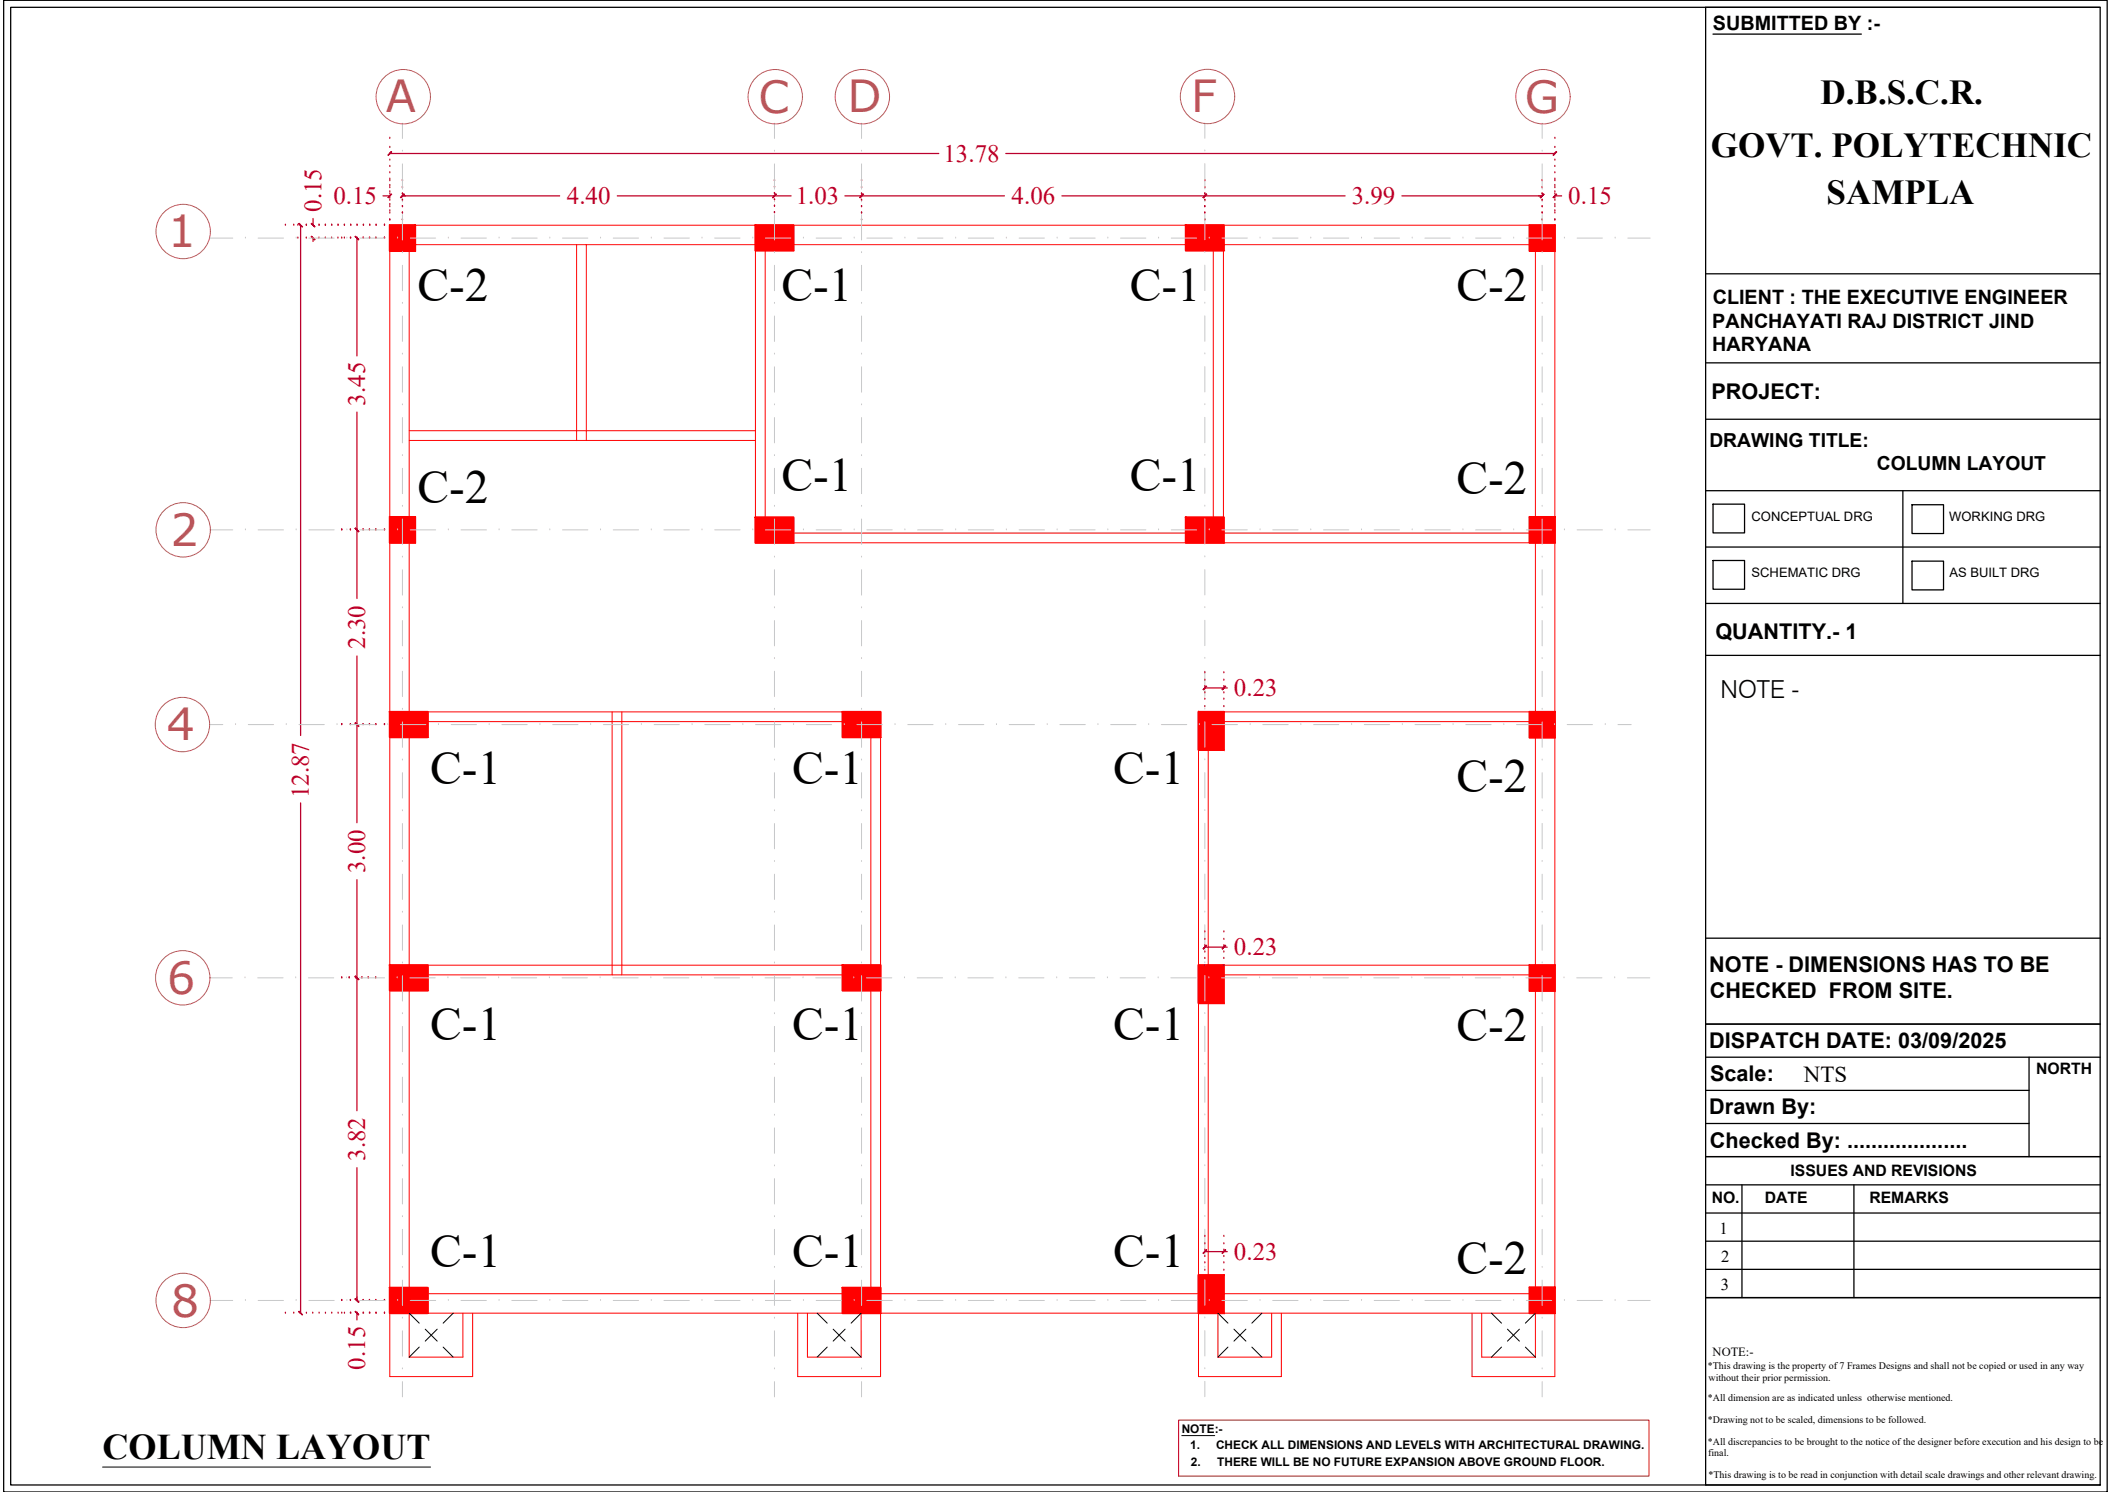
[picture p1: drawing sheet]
<svg xmlns="http://www.w3.org/2000/svg" width="420mm" height="297mm" viewBox="0 0 420 297" stroke-linecap="round" stroke-linejoin="round" font-family="sans-serif">
<defs><g id="words">
<g font-size="9.4">
<text x="83.2" y="59.9">C-2</text>
<text x="155.6" y="59.9">C-1</text>
<text x="225" y="59.9">C-1</text>
<text x="290" y="59.9">C-2</text>
<text x="83.2" y="100.1">C-2</text>
<text x="155.6" y="97.8">C-1</text>
<text x="225" y="97.8">C-1</text>
<text x="290" y="98.3">C-2</text>
<text x="85.7" y="156">C-1</text>
<text x="157.7" y="156">C-1</text>
<text x="221.7" y="156">C-1</text>
<text x="290" y="157.7">C-2</text>
<text x="85.7" y="207">C-1</text>
<text x="157.7" y="207">C-1</text>
<text x="221.7" y="207">C-1</text>
<text x="290" y="207.3">C-2</text>
<text x="85.7" y="252.2">C-1</text>
<text x="157.7" y="252.2">C-1</text>
<text x="221.7" y="252.2">C-1</text>
<text x="290" y="253.7">C-2</text>
</g>
<g font-size="8.8" fill="#b85c5c">
<text x="76.8" y="22.4">A</text>
<text x="151" y="22.5">C</text>
<text x="168.7" y="22.4">D</text>
<text x="237.2" y="22.3">F</text>
<text x="303.6" y="22.5">G</text>
<text x="33.4" y="49.2">1</text>
<text x="33.9" y="108.8">2</text>
<text x="33.2" y="147.4">4</text>
<text x="33.3" y="197.9">6</text>
<text x="34.1" y="262.2">8</text>
</g>
<text font-size="7.2" x="20.4" y="290.5">COLUMN LAYOUT</text>
<g font-size="7">
<text x="362.5" y="20.8">D.B.S.C.R.</text>
<text x="340.7" y="31.3">GOVT. POLYTECHNIC</text>
<text x="363.7" y="40.6">SAMPLA</text>
</g>
<g font-size="5" fill="#b8002e">
<text x="187.9" y="32.2">13.78</text>
<text x="66.4" y="40.6">0.15</text>
<text x="112.9" y="40.6">4.40</text>
<text x="158.5" y="40.6">1.03</text>
<text x="201.4" y="40.6">4.06</text>
<text x="269.2" y="40.6">3.99</text>
<text x="312.3" y="40.6">0.15</text>
<text x="64" y="42.2" transform="rotate(-90 64 42.2)">0.15</text>
<text x="72.7" y="80.7" transform="rotate(-90 72.7 80.7)">3.45</text>
<text x="72.7" y="129.2" transform="rotate(-90 72.7 129.2)">2.30</text>
<text x="245.7" y="138.6">0.23</text>
<text x="61.5" y="158.9" transform="rotate(-90 61.5 158.9)">12.87</text>
<text x="72.7" y="173.8" transform="rotate(-90 72.7 173.8)">3.00</text>
<text x="245.7" y="190.2">0.23</text>
<text x="72.7" y="231.1" transform="rotate(-90 72.7 231.1)">3.82</text>
<text x="245.7" y="250.8">0.23</text>
<text x="72.7" y="272.7" transform="rotate(-90 72.7 272.7)">0.15</text>
</g>
<text font-size="4.9" x="342.6" y="138.9">NOTE -</text>
<text font-size="4.6" x="359.2" y="215.5">NTS</text>
<g font-size="4.3">
<text x="340.8" y="79.4">PROJECT:</text>
<text x="341.6" y="127.3">QUANTITY.- 1</text>
<text x="340.4" y="193.4">NOTE - DIMENSIONS HAS TO BE</text>
<text x="340.5" y="198.6">CHECKED FROM SITE.</text>
<text x="340.4" y="208.7">DISPATCH DATE: 03/09/2025</text>
<text x="340.5" y="215.3">Scale:</text>
<text x="340.4" y="221.8">Drawn By:</text>
<text x="340.5" y="228.5">Checked By: ....................</text>
</g>
<g font-size="3.9">
<text x="341.1" y="6">SUBMITTED BY :-</text>
<text x="341" y="65.2">PANCHAYATI RAJ DISTRICT JIND</text>
<text x="341" y="60.5">CLIENT : THE EXECUTIVE ENGINEER</text>
<text x="341" y="69.9">HARYANA</text>
</g>
<g font-size="3.8">
<text x="340.4" y="88.9">DRAWING TITLE:</text>
<text x="373.7" y="93.6">COLUMN LAYOUT</text>
</g>
<g font-size="3.3">
<text x="342.4" y="245.6">1</text>
<text x="342.7" y="251.3">2</text>
<text x="342.7" y="256.9">3</text>
</g>
<g font-size="3.1">
<text x="405.5" y="213.9">NORTH</text>
<text x="340.8" y="239.6">NO.</text>
<text x="351.4" y="239.5">DATE</text>
<text x="356.6" y="234">ISSUES AND REVISIONS</text>
<text x="372.2" y="239.6">REMARKS</text>
</g>
<g font-size="2.6">
<text x="348.8" y="103.6">CONCEPTUAL DRG</text>
<text x="388.2" y="103.6">WORKING DRG</text>
<text x="348.8" y="114.9">SCHEMATIC DRG</text>
<text x="388.2" y="114.9">AS BUILT DRG</text>
</g>
<text font-size="2.5" x="341" y="270">NOTE:-</text>
<g font-size="2.4">
<text x="235.3" y="285.3">NOTE:-</text>
<text x="237" y="288.5">1.</text>
<text x="237.1" y="291.9">2.</text>
<text x="242.1" y="288.5">CHECK ALL DIMENSIONS AND LEVELS WITH ARCHITECTURAL DRAWING.</text>
<text x="242.4" y="291.9">THERE WILL BE NO FUTURE EXPANSION ABOVE GROUND FLOOR.</text>
</g>
<g font-size="2">
<text x="340.1" y="272.6">*This drawing is the property of 7 Frames Designs and shall not be copied or used in any way</text>
<text x="340.2" y="274.8">without their prior permission.</text>
<text x="340.1" y="279">*All dimension are as indicated unless otherwise mentioned.</text>
<text x="340.1" y="283.3">*Drawing not to be scaled, dimensions to be followed.</text>
<text x="340.1" y="287.7">*All discrepancies to be brought to the notice of the designer before execution and his design to be</text>
<text x="340.1" y="289.9">final.</text>
<text x="340.2" y="294.2">*This drawing is to be read in conjunction with detail scale drawings and other relevant drawing.</text>
</g>
</g></defs>
<!-- layer: WALL -->
<g fill="none" stroke="#f00" stroke-width=".2">
<path d="M114.8 48.7v39M116.8 48.7v39M150.4 48.7v59.4h155.3M152.4 44.8v63.3M241.6 48.7v59.4M243.6 44.8v63.3M81.5 85.8h68.9M81.5 87.7h68.9M150.4 106.1h155.3M77.6 141.7h97.7v132.4h-16.5v-12.7M81.5 143.7h93.8M121.9 141.7v52.4"/>
<path d="M123.8 141.7v52.4M173.4 141.7v119.7M238.7 143.7h70.9M240.6 141.7v115.9M309.6 141.7h-70.9v132.4h16.5v-12.7M81.5 192.2h93.8M81.5 194.1h93.8M238.7 192.2h67M238.7 194.1h67M81.5 257.6h224.2v-208.9h-224.2v221.5h10.7v-8.8M77.6 261.4h232v-216.6h-232v229.3h16.5v-12.7M160.8 261.4v8.8h10.7v-8.8"/>
<path d="M242.5 261.4v8.8h10.7v-8.8M293.1 261.4v12.7h16.5v-12.7M295.1 261.4v8.8h10.6v-8.8"/>
</g>
<!-- layer: 0 -->
<g fill="none" stroke="#000" stroke-width=".25">
<path d="M.7 .1h418.9v296.9h-418.9zM2.1 1.5h416.1v294.1h-416.1zM341.1 6.8h29.5M418.2 1.5h-78.6v294.1h78.6M339.6 54.5h78.6M339.6 72.2h78.6M339.6 83.5h78.6M339.6 97.7h78.6M378.9 97.7v22.4M339.6 108.9h78.6M341.1 100.4h6.3v5.7h-6.3zM341.1 111.6h6.3v5.7h-6.3z"/>
<path d="M380.7 100.5h6.3v5.7h-6.3zM380.7 111.7h6.3v5.7h-6.3zM339.6 130.5h78.6M339.6 120.1h78.6M339.6 186.8h78.6M339.6 217.1h64.4M339.6 210.5h78.6M339.6 203.9h78.6M404 210.5v19.8M339.6 230.3h78.6M339.6 235.9h78.6M339.6 223.7h64.4"/>
<path d="M346.9 235.9v22.4M369.2 235.9v22.4M339.6 241.5h78.6M339.6 252.7h78.6M339.6 247.1h78.6M418.2 258.3h-78.6h78.6"/>
</g>
<!-- layer: dimensions -->
<path d="M234.7 282.7h93.7v11.2h-93.7z" fill="none" stroke="#b82e00" stroke-width=".2"/>
<!-- layer: SETXT -->
<path d="M20.4 292.1h65.3M235.3 285.8h6.6" fill="none" stroke="#000" stroke-width=".2"/>
<!-- layer: COL 1 -->
<g fill="#f00" stroke="#f00" stroke-width=".2">
<path d="M150.4 44.8l7.6 5.1v-5.1zM150.4 44.8l7.6 5.1h-7.6z"/>
<path d="M236.1 44.8l7.6 5.1v-5.1zM236.1 44.8l7.6 5.1h-7.6z"/>
<path d="M238.7 253.9l5 7.5v-7.5zM238.7 253.9l5 7.5h-5z"/>
<path d="M167.8 256.4l7.5 5v-5zM167.8 256.4l7.5 5h-7.5z"/>
<path d="M238.7 141.7l5 7.6v-7.6zM238.7 141.7l5 7.6h-5z"/>
<path d="M238.7 192.2l5 7.5v-7.5zM238.7 192.2l5 7.5h-5z"/>
<path d="M150.4 103l7.6 5.1v-5.1zM150.4 103l7.6 5.1h-7.6z"/>
<path d="M236.1 103l7.6 5.1v-5.1zM236.1 103l7.6 5.1h-7.6z"/>
<path d="M77.6 44.8l5.1 5.2v-5.2zM77.6 44.8l5.1 5.2h-5.1z"/>
<path d="M77.6 102.9l5.1 5.2v-5.2zM77.6 102.9l5.1 5.2h-5.1z"/>
<path d="M304.6 44.8l5 5.2v-5.2zM304.6 44.8l5 5.2h-5z"/>
<path d="M304.6 141.7l5 5.2v-5.2zM304.6 141.7l5 5.2h-5z"/>
<path d="M304.6 192.2l5 5.1v-5.1zM304.6 192.2l5 5.1h-5z"/>
<path d="M304.6 256.3l5 5.1v-5.1zM304.6 256.3l5 5.1h-5z"/>
<path d="M304.6 102.9l5 5.2v-5.2zM304.6 102.9l5 5.2h-5z"/>
<path d="M167.8 192.2l7.5 5v-5zM167.8 192.2l7.5 5h-7.5z"/>
<path d="M167.8 141.7l7.5 5.1v-5.1zM167.8 141.7l7.5 5.1h-7.5z"/>
<path d="M77.6 256.4l7.6 5v-5zM77.6 256.4l7.6 5h-7.6z"/>
<path d="M77.6 192.2l7.6 5v-5zM77.6 192.2l7.6 5h-7.6z"/>
<path d="M77.6 141.7l7.6 5.1v-5.1zM77.6 141.7l7.6 5.1h-7.6z"/>
</g>
<g fill="none" stroke="#f00" stroke-width=".4">
<path d="M77.6 44.8h5.1v5.2h-5.1zM150.4 44.8h7.6v5.1h-7.6zM236.1 44.8h7.6v5.1h-7.6zM304.6 44.8h5v5.2h-5zM77.6 102.9h5.1v5.2h-5.1zM150.4 103h7.6v5.1h-7.6zM236.1 103h7.6v5.1h-7.6zM304.6 102.9h5v5.2h-5zM77.6 141.7h7.6v5.1h-7.6zM167.8 141.7h7.5v5.1h-7.5zM238.7 141.7h5v7.6h-5zM304.6 141.7h5v5.2h-5z"/>
<path d="M77.6 192.2h7.6v5h-7.6zM167.8 192.2h7.5v5h-7.5zM238.7 192.2h5v7.5h-5zM304.6 192.2h5v5.1h-5zM77.6 256.4h7.6v5h-7.6zM167.8 256.4h7.5v5h-7.5zM238.7 253.9h5v7.5h-5zM304.6 256.3h5v5.1h-5z"/>
</g>
<!-- layer: DEMISION -->
<g fill="none" stroke="#b8002e" stroke-width=".25">
<path d="M76.3 39h1.3M77.6 36h.1M77.6 37.4h.1M77.6 38.6h.1M77.6 39.9h.1M77.6 27.5h.1M77.6 29.3h.1M77.6 30.6h.1M77.6 31.9h.1M77.6 33.1h.1M77.6 34.4h.1M77.6 35.7h.1"/>
<path d="M77.6 36.9h.1M77.6 38.2h.1M77.6 39.5h.1M77.6 30.6h109.3M80.1 36h.1M80.1 37.4h.1M80.1 38.6h.1M80.1 39.9h.1M80.1 39h31.3M122.9 39h34.6M154.2 36h.1M154.2 37.3h.1"/>
<path d="M154.2 38.5h.1M154.2 39.8h.1M168.3 39h31.7M171.6 36h.1M171.6 37.4h.1M171.6 38.6h.1M171.6 39.9h.1M200.3 30.6h109.3M211.5 39h56.3M239.9 36h.1M239.9 37.4h.1M239.9 38.6h.1"/>
<path d="M239.9 39.9h.1M279.2 39h27.9M307.1 36h.1M307.1 37.4h.1M307.1 38.6h.1M307.1 39.9h.1M309.6 36h.1M309.6 37.4h.1M309.6 38.6h.1M309.6 39.9h.1M309.6 27.5h.1M309.6 29.3h.1"/>
<path d="M309.6 30.6h.1M309.6 31.9h.1M309.6 33.1h.1M309.6 34.4h.1M309.6 35.7h.1M309.6 36.9h.1M309.6 38.2h.1M309.6 39.5h.1M309.6 39h1.4M56.8 44.8h.1M58.5 44.8h.1M59.3 44.8h.1"/>
<path d="M59.3 47.4h.1M59.8 44.8h.1M59.9 44.8v101.6M61 44.8h.1M61 47.4h.1M62.3 44.8h.1M62.3 47.4h.1M62.3 43.5v1.3M62.3 47.4v.7M63.5 44.8h.1M63.5 47.4h.1M64.8 44.8h.1"/>
<path d="M64.8 47.4h.1M66 44.8h.1M66 47.4h.1M67.3 44.8h.1M67.3 47.4h.1M68.1 47.4h.1M68.6 44.8h.1M68.6 47.4h.1M69.8 47.4h.1M69.8 44.8h.1M71 47.4h.1M71.1 47.4v23.5"/>
<path d="M71.1 44.8h.1M71.1 47.4h.1M72.3 47.4h.1M72.4 44.8h.1M72.4 47.4h.1M73.6 47.4h.1M73.6 44.8h.1M74.8 47.4h.1M74.9 44.8h.1M74.9 47.4h.1M76.6 47.4h.1M76.6 44.8h.1"/>
<path d="M77.6 41.1h.1M77.6 42.4h.1M77.6 43.8h.1M77.6 40.7h.1M77.6 42h.1M80.1 41.1h.1M80.1 42.4h.1M80.1 43.8h.1M154.2 41h.1M154.2 42.3h.1M171.6 41.1h.1M171.6 42.4h.1"/>
<path d="M171.6 43.8h.1M239.9 41.1h.1M239.9 42.4h.1M239.9 43.8h.1M307.1 41.1h.1M307.1 42.4h.1M307.1 43.8h.1M309.6 41.1h.1M309.6 42.4h.1M309.6 43.8h.1M309.6 40.7h.1M309.6 42h.1"/>
<path d="M71.1 82v37.2M68.1 105.5h.1M69.8 105.5h.1M71 105.5h.1M72.3 105.5h.1M73.6 105.5h.1M74.8 105.5h.1M76.6 105.5h.1M71.1 130.6v33.2M239.9 133.9h.1M239.9 135.4h.1M239.9 136.7h.1"/>
<path d="M239.9 137.9h.1M239.9 139.2h.1M239.9 137h4.5M243.7 133.9h.1M243.7 135.4h.1M243.7 136.7h.1M243.7 137.9h.1M243.7 139.2h.1M59.9 159.8v101.6M68.1 144.3h.1M69.8 144.3h.1M71 144.3h.1"/>
<path d="M72.3 144.3h.1M73.6 144.3h.1M74.8 144.3h.1M76.6 144.3h.1M239.9 140.7h.1M243.7 140.7h.1M71.1 175.1v46M68.1 194.7h.1M69.5 194.7h.1M70.8 194.7h.1M72.1 194.7h.1M73.3 194.7h.1"/>
<path d="M74.8 194.7h.1M239.9 185.5h.1M239.9 187h.1M239.9 188.3h.1M239.9 189.5h.1M239.9 190.8h.1M239.9 192.3h.1M239.9 188.6h4.5M243.7 185.5h.1M243.7 187h.1M243.7 188.3h.1M243.7 189.5h.1"/>
<path d="M243.7 190.8h.1M243.7 192.3h.1M71.1 232.5v26.4M68.1 258.9h.1M69.8 258.9h.1M71 258.9h.1M72.3 258.9h.1M73.6 258.9h.1M74.8 258.9h.1M76.6 258.9h.1M239.9 246.1h.1M239.9 247.6h.1"/>
<path d="M239.9 248.9h.1M239.9 250.2h.1M239.9 251.4h.1M239.9 252.9h.1M239.9 249.2h4.5M243.7 246.1h.1M243.7 247.6h.1M243.7 248.9h.1M243.7 250.2h.1M243.7 251.4h.1M243.7 252.9h.1M56.8 261.4h.1"/>
<path d="M58.5 261.4h.1M59.8 261.4h.1M61 261.4h.1M62.3 261.4h.1M63.5 261.4h.1M64.8 261.4h.1M66.1 261.4h.1M67.3 261.4h.1M68.1 261.4h.1M68.6 261.4h.1M69.8 261.4h.1M69.9 261.4h.1"/>
<path d="M71 261.4h.1M71.1 261.4v1.4M71.1 261.4h.1M72.3 261.4h.1M72.4 261.4h.1M73.6 261.4h.1M74.8 261.4h.1M74.9 261.4h.1M76.6 261.4h.1"/>
</g>
<g fill="#b8002e" stroke="#b8002e" stroke-width=".2">
<path d="M70.7 258.6l.7 .6-.6-.7zM70.7 258.6l.7 .6v.1z"/>
<path d="M70.7 261.1l.7 .7v-.1zM70.7 261.1h.1l.6 .6z"/>
<path d="M70.7 258.6l.7 .6-.6-.7zM70.7 258.6l.7 .6v.1z"/>
<path d="M70.7 194.4l.7 .6zM70.7 194.4l.1-.1 .6 .7z"/>
<path d="M70.8 194.3l-.1 .1 .7 .6zM70.7 194.4l.7 .6z"/>
<path d="M70.7 144l.7 .6zM70.7 144l.7 .6z"/>
<path d="M70.7 144l.7 .6zM70.7 144l.7 .6z"/>
<path d="M70.7 105.2l.7 .7v-.1zM70.7 105.2l.1-.1 .6 .7z"/>
<path d="M70.8 105.1l-.1 .1 .7 .6zM70.7 105.2l.7 .6v.1z"/>
<path d="M70.7 47.1l.7 .7v-.1zM70.7 47.1l.1-.1 .6 .7z"/>
<path d="M62 47.1l.6 .7 .1-.1zM62 47l.7 .7-.7-.6z"/>
<path d="M62 44.5l.7 .6zM62 44.5l.7 .6z"/>
<path d="M59.5 44.5l.7 .6zM59.5 44.5h.1l.6 .6z"/>
<path d="M59.5 261.1l.7 .6-.6-.6zM59.5 261.1l.7 .7z"/>
<path d="M80.4 38.6l-.6 .8zM80.4 38.6l-.6 .7z"/>
<path d="M77.2 39.3l.7-.7zM77.9 38.6l.1 .1-.7 .7z"/>
<path d="M80.4 38.6l-.6 .8zM80.4 38.6l-.6 .7z"/>
<path d="M154.5 38.6l-.6 .8zM154.5 38.6l.1 .1-.7 .7z"/>
<path d="M154.5 38.6l-.6 .8 .7-.7zM154.5 38.6l-.6 .8z"/>
<path d="M171.2 39.3l.7-.7zM171.9 38.6v.1l-.6 .7z"/>
<path d="M171.9 38.6l-.6 .8 .6-.7zM171.9 38.6l-.7 .7z"/>
<path d="M240.2 38.6l-.7 .7zM240.2 38.6l.1 .1-.7 .7z"/>
<path d="M240.2 38.6l-.6 .8 .7-.7zM240.2 38.6l-.7 .7z"/>
<path d="M306.7 39.3l.7-.7zM307.4 38.6l.1 .1-.7 .7z"/>
<path d="M306.7 39.3l.7-.7zM307.4 38.6l.1 .1-.7 .7z"/>
<path d="M309.9 38.6l-.6 .8 .7-.7zM309.9 38.6l-.7 .7z"/>
<path d="M77.9 30.2l-.6 .7 .7-.6zM77.9 30.2l-.7 .7z"/>
<path d="M309.9 30.2l-.7 .7zM309.9 30.2l.1 .1-.7 .6z"/>
<path d="M240.2 136.6l-.6 .7 .7-.6zM240.2 136.6l-.6 .7h-.1z"/>
<path d="M243.3 137.3h.1l.6-.7zM244 136.6l.1 .1-.7 .6z"/>
<path d="M240.2 188.2l-.6 .7 .7-.6zM240.2 188.2l-.6 .7h-.1z"/>
<path d="M244 188.2l-.7 .7h.1zM244 188.2l.1 .1-.7 .6z"/>
<path d="M240.2 248.8l-.6 .8zM240.2 248.8l-.6 .8-.1-.1z"/>
<path d="M243.3 249.5l.1 .1 .6-.8zM244 248.8l-.6 .8z"/>
</g>
<!-- layer: grid -->
<g fill="none" stroke="#c7c8ca" stroke-width=".2">
<path d="M80.1 30.1h.1M80.1 24.5v3.1M80.1 32.6v5.1M154.2 30.1h.1M154.2 24.5v3.1M154.2 32.6v5.1M171.6 30.1h.1M171.6 24.5v3.1M171.6 32.6v5.1M239.9 30.1h.1M239.9 24.5v3M239.9 32.6v5"/>
<path d="M307.1 30.1h.1M307.1 24.5v3.1M307.1 32.6v5.1M41.9 47.4h4.4M48.9 47.4h.1M51.4 47.4h5.1M59 47.4h.1M61.5 47.4h5M69.1 47.4h.1M71.6 47.4h5.1M79.2 47.4h.1M80.1 40.2h.1"/>
<path d="M80.1 50.3h.1M80.1 42.7v5.1M80.1 52.8v5.1M81.7 47.4h5.1M89.3 47.4h.1M91.8 47.4h5.1M99.4 47.4h.1M101.9 47.4h5.1M109.5 47.4h.1M112 47.4h5.1M119.6 47.4h.1M122.1 47.4h5.1"/>
<path d="M129.7 47.4h.1M132.2 47.4h5.1M139.8 47.4h.1M142.3 47.4h5.1M149.9 47.4h.1M152.4 47.4h5.1M154.2 40.2h.1M154.2 50.3h.1M154.2 42.7v5.1M154.2 52.8v5.1M160 47.4h.1M162.5 47.4h5.1"/>
<path d="M170.1 47.4h.1M171.6 40.2h.1M171.6 50.3h.1M171.6 42.7v5.1M171.6 52.8v5.1M172.6 47.4h5.1M180.2 47.4h.1M182.7 47.4h5.1M190.3 47.4h.1M192.8 47.4h5.1M200.4 47.4h.1M202.9 47.4h5.1"/>
<path d="M210.5 47.4h.1M213 47.4h5.1M220.6 47.4h.1M223.1 47.4h5.1M230.7 47.4h.1M233.2 47.4h5.1M239.9 40.2h.1M239.9 50.3h.1M239.9 42.7v5M239.9 52.8v5M240.8 47.4h.1M243.3 47.4h5.1"/>
<path d="M250.9 47.4h.1M253.4 47.4h5.1M261 47.4h.1M263.5 47.4h5.1M271.1 47.4h.1M273.6 47.4h5.1M281.2 47.4h.1M283.7 47.4h5.1M291.3 47.4h.1M293.8 47.4h5.1M301.4 47.4h.1M303.9 47.4h5.1"/>
<path d="M307.1 40.2h.1M307.1 50.3h.1M307.1 42.7v5.1M307.1 52.8v5.1M311.5 47.4h.1M314 47.4h5.1M321.6 47.4h.1M324.1 47.4h4.5M80.1 60.4h.1M80.1 70.5h.1M80.1 62.9v5.1M80.1 73v5.1"/>
<path d="M154.2 60.4h.1M154.2 70.5h.1M154.2 62.9v5.1M154.2 73v5.1M171.6 60.4h.1M171.6 70.5h.1M171.6 62.9v5.1M171.6 73v5.1M239.9 60.4h.1M239.9 70.5h.1M239.9 62.9v5M239.9 73v5"/>
<path d="M307.1 60.4h.1M307.1 70.5h.1M307.1 62.9v5.1M307.1 73v5.1M80.1 80.6h.1M80.1 90.7h.1M80.1 83.1v5.1M80.1 93.2v5.1M154.2 80.6h.1M154.2 90.7h.1M154.2 83.1v5.1M154.2 93.2v5.1"/>
<path d="M171.6 80.6h.1M171.6 90.7h.1M171.6 83.1v5.1M171.6 93.2v5.1M239.9 80.6h.1M239.9 90.7h.1M239.9 83.1v5M239.9 93.2v5M307.1 80.6h.1M307.1 90.7h.1M307.1 83.1v5.1M307.1 93.2v5.1"/>
<path d="M41.9 105.5h4.4M48.9 105.5h.1M51.4 105.5h5.1M59 105.5h.1M61.5 105.5h5M69.1 105.5h.1M71.6 105.5h5.1M79.2 105.5h.1M80.1 100.8h.1M80.1 110.9h.1M80.1 103.3v5.1M80.1 113.4v5.1"/>
<path d="M81.7 105.5h5.1M89.3 105.5h.1M91.8 105.5h5.1M99.4 105.5h.1M101.9 105.5h5.1M109.5 105.5h.1M112 105.5h5.1M119.6 105.5h.1M122.1 105.5h5.1M129.7 105.5h.1M132.2 105.5h5.1M139.8 105.5h.1"/>
<path d="M142.3 105.5h5.1M149.9 105.5h.1M152.4 105.5h5.1M154.2 100.8h.1M154.2 110.9h.1M154.2 103.3v5.1M154.2 113.4v5.1M160 105.5h.1M162.5 105.5h5.1M170.1 105.5h.1M171.6 100.8h.1M171.6 110.9h.1"/>
<path d="M171.6 103.3v5.1M171.6 113.4v5.1M172.6 105.5h5.1M180.2 105.5h.1M182.7 105.5h5.1M190.3 105.5h.1M192.8 105.5h5.1M200.4 105.5h.1M202.9 105.5h5.1M210.5 105.5h.1M213 105.5h5.1M220.6 105.5h.1"/>
<path d="M223.1 105.5h5.1M230.7 105.5h.1M233.2 105.5h5.1M239.9 100.8h.1M239.9 110.9h.1M239.9 103.3v5M239.9 113.4v5M240.8 105.5h.1M243.3 105.5h5.1M250.9 105.5h.1M253.4 105.5h5.1M261 105.5h.1"/>
<path d="M263.5 105.5h5.1M271.1 105.5h.1M273.6 105.5h5.1M281.2 105.5h.1M283.7 105.5h5.1M291.3 105.5h.1M293.8 105.5h5.1M301.4 105.5h.1M303.9 105.5h5.1M307.1 100.8h.1M307.1 110.9h.1M307.1 103.3v5.1"/>
<path d="M307.1 113.4v5.1M311.5 105.5h.1M314 105.5h5.1M321.6 105.5h.1M324.1 105.5h4.5M80.1 121h.1M80.1 131.1h.1M80.1 123.5v5.1M80.1 133.6v5.1M154.2 121h.1M154.2 131.1h.1M154.2 123.5v5.1"/>
<path d="M154.2 133.6v5.1M171.6 121h.1M171.6 131.1h.1M171.6 123.5v5.1M171.6 133.6v5.1M239.9 121h.1M239.9 131.1h.1M239.9 123.5v5M239.9 133.6v5M307.1 121h.1M307.1 131.1h.1M307.1 123.5v5.1"/>
<path d="M307.1 133.6v5.1M41.7 144.3h2.7M46.9 144.3h.1M49.4 144.3h5.1M57 144.3h.1M59.5 144.3h5.1M67.1 144.3h.1M69.6 144.3h5.1M77.2 144.3h.1M79.7 144.3h5.1M80.1 141.2h.1M80.1 151.3h.1"/>
<path d="M80.1 143.7v5.1M80.1 153.8v5.1M87.3 144.3h.1M89.8 144.3h5.1M97.4 144.3h.1M99.9 144.3h5.1M107.5 144.3h.1M110 144.3h5.1M117.6 144.3h.1M120.1 144.3h5.1M127.7 144.3h.1M130.2 144.3h5.1"/>
<path d="M137.8 144.3h.1M140.3 144.3h5.1M147.9 144.3h.1M150.4 144.3h5.1M154.2 141.2h.1M154.2 151.3h.1M154.2 143.7v5.1M154.2 153.8v5.1M158 144.3h.1M160.5 144.3h5.1M168.1 144.3h.1M170.6 144.3h5.1"/>
<path d="M171.6 141.2h.1M171.6 151.3h.1M171.6 143.7v5.1M171.6 153.8v5.1M178.2 144.3h.1M180.8 144.3h5M188.3 144.3h.1M190.8 144.3h5.1M198.4 144.3h.1M201 144.3h5M208.5 144.3h.1M211.1 144.3h5"/>
<path d="M218.6 144.3h.1M221.2 144.3h5M228.7 144.3h.1M231.3 144.3h5M238.8 144.3h.1M239.9 141.2h.1M239.9 151.3h.1M239.9 143.7v5M239.9 153.8v5.1M241.4 144.3h5M248.9 144.3h.1M251.5 144.3h5"/>
<path d="M259 144.3h.1M261.6 144.3h5M269.1 144.3h.1M271.7 144.3h5M279.2 144.3h.1M281.8 144.3h5M289.3 144.3h.1M291.9 144.3h5M299.4 144.3h.1M302 144.3h5M307.1 141.2h.1M307.1 151.3h.1"/>
<path d="M307.1 143.7v5.1M307.1 153.8v5.1M309.6 144.3h.1M312.1 144.3h5M319.6 144.3h.1M322.2 144.3h2.6M80.1 161.4h.1M80.1 171.5h.1M80.1 163.9v5.1M80.1 174v5.1M154.2 161.4h.1M154.2 171.5h.1"/>
<path d="M154.2 163.9v5.1M154.2 174v5.1M171.6 161.4h.1M171.6 171.5h.1M171.6 163.9v5.1M171.6 174v5.1M239.9 161.4h.1M239.9 171.5h.1M239.9 163.9v5M239.9 174v5.1M307.1 161.4h.1M307.1 171.5h.1"/>
<path d="M307.1 163.9v5.1M307.1 174v5.1M41.8 194.7h4.5M48.8 194.7h.1M51.3 194.7h5.1M58.9 194.7h.1M61.4 194.7h5.1M69 194.7h.1M71.5 194.7h5.1M79.1 194.7h.1M80.1 181.6h.1M80.1 191.7h.1"/>
<path d="M80.1 184.1v5.1M80.1 194.2v5.1M81.6 194.7h5.1M89.2 194.7h.1M91.7 194.7h5.1M99.3 194.7h.1M101.8 194.7h5.1M109.4 194.7h.1M111.9 194.7h5.1M119.5 194.7h.1M122 194.7h5.1M129.6 194.7h.1"/>
<path d="M132.1 194.7h5.1M139.7 194.7h.1M142.2 194.7h5.1M149.8 194.7h.1M152.3 194.7h5.1M154.2 181.6h.1M154.2 191.7h.1M154.2 184.1v5.1M154.2 194.2v5.1M159.9 194.7h.1M162.4 194.7h5.1M170 194.7h.1"/>
<path d="M171.6 181.6h.1M171.6 191.7h.1M171.6 184.1v5.1M171.6 194.2v5.1M172.5 194.7h5.1M180.1 194.7h.1M182.6 194.7h5.1M190.2 194.7h.1M192.7 194.7h5.1M200.3 194.7h.1M202.8 194.7h5.1M210.4 194.7h.1"/>
<path d="M212.9 194.7h5.1M220.5 194.7h.1M223 194.7h5.1M230.6 194.7h.1M233.1 194.7h5.1M239.9 181.6h.1M239.9 191.7h.1M239.9 184.1v5.1M239.9 194.2v5.1M240.7 194.7h.1M243.2 194.7h5.1M250.8 194.7h.1"/>
<path d="M253.3 194.7h5.1M260.9 194.7h.1M263.5 194.7h5M271 194.7h.1M273.5 194.7h5.1M281.1 194.7h.1M283.7 194.7h5M291.2 194.7h.1M293.8 194.7h5M301.3 194.7h.1M303.9 194.7h5M307.1 181.6h.1"/>
<path d="M307.1 191.7h.1M307.1 184.1v5.1M307.1 194.2v5.1M311.4 194.7h.1M314 194.7h5M321.5 194.7h.1M324.1 194.7h4.4M80.1 201.8h.1M80.1 211.9h.1M80.1 204.3v5.1M80.1 214.4v5.1M154.2 201.8h.1"/>
<path d="M154.2 211.9h.1M154.2 204.3v5.1M154.2 214.4v5.1M171.6 201.8h.1M171.6 211.9h.1M171.6 204.3v5.1M171.6 214.4v5.1M239.9 201.8h.1M239.9 211.9h.1M239.9 204.3v5.1M239.9 214.4v5.1M307.1 201.8h.1"/>
<path d="M307.1 211.9h.1M307.1 204.3v5.1M307.1 214.4v5.1M80.1 222h.1M80.1 232.1h.1M80.1 224.5v5.1M80.1 234.7v5M154.2 222h.1M154.2 232.1h.1M154.2 224.5v5.1M154.2 234.7v5M171.6 222h.1"/>
<path d="M171.6 232.1h.1M171.6 224.5v5.1M171.6 234.7v5M239.9 222h.1M239.9 232.1h.1M239.9 224.5v5.1M239.9 234.6v5.1M307.1 222h.1M307.1 232.1h.1M307.1 224.5v5.1M307.1 234.7v5M41.9 258.9h4.4"/>
<path d="M48.9 258.9h.1M51.4 258.9h5.1M59 258.9h.1M61.5 258.9h5M69.1 258.9h.1M71.6 258.9h5.1M79.2 258.9h.1M80.1 242.2h.1M80.1 252.3h.1M80.1 244.7v5.1M80.1 254.9v5M81.7 258.9h5.1"/>
<path d="M89.3 258.9h.1M91.8 258.9h5.1M99.4 258.9h.1M101.9 258.9h5.1M109.5 258.9h.1M112 258.9h5.1M119.6 258.9h.1M122.1 258.9h5.1M129.7 258.9h.1M132.2 258.9h5.1M139.8 258.9h.1M142.3 258.9h5.1"/>
<path d="M149.9 258.9h.1M152.4 258.9h5.1M154.2 242.2h.1M154.2 252.3h.1M154.2 244.7v5.1M154.2 254.9v5M160 258.9h.1M162.5 258.9h5.1M170.1 258.9h.1M171.6 242.2h.1M171.6 252.3h.1M171.6 244.7v5.1"/>
<path d="M171.6 254.9v5M172.6 258.9h5.1M180.2 258.9h.1M182.7 258.9h5.1M190.3 258.9h.1M192.8 258.9h5.1M200.4 258.9h.1M202.9 258.9h5.1M210.5 258.9h.1M213 258.9h5.1M220.6 258.9h.1M223.1 258.9h5.1"/>
<path d="M230.7 258.9h.1M233.2 258.9h5.1M239.9 242.2h.1M239.9 252.3h.1M239.9 244.7v5.1M239.9 254.8v5.1M240.8 258.9h.1M243.3 258.9h5.1M250.9 258.9h.1M253.4 258.9h5.1M261 258.9h.1M263.5 258.9h5.1"/>
<path d="M271.1 258.9h.1M273.6 258.9h5.1M281.2 258.9h.1M283.7 258.9h5.1M291.3 258.9h.1M293.8 258.9h5.1M301.4 258.9h.1M303.9 258.9h5.1M307.1 242.2h.1M307.1 252.3h.1M307.1 244.7v5.1M307.1 254.9v5"/>
<path d="M311.5 258.9h.1M314 258.9h5.1M321.6 258.9h.1M324.1 258.9h4.5M80.1 262.4h.1M80.1 272.5h.1M80.1 265v5M80.1 275.1v3M154.2 262.4h.1M154.2 272.5h.1M154.2 265v5M154.2 275.1v3"/>
<path d="M171.6 262.4h.1M171.6 272.5h.1M171.6 265v5M171.6 275.1v3M239.9 262.4h.1M239.9 272.5h.1M239.9 264.9v5.1M239.9 275v3.1M307.1 262.4h.1M307.1 272.5h.1M307.1 265v5M307.1 275.1v3"/>
</g>
<g fill="none" stroke="#b85c5c" stroke-width=".2">
<circle cx="80.3" cy="19.3" r="5.4"/>
<circle cx="154.4" cy="19.3" r="5.4"/>
<circle cx="171.7" cy="19.3" r="5.4"/>
<circle cx="240.4" cy="19.2" r="5.4"/>
<circle cx="307.2" cy="19.3" r="5.4"/>
<circle cx="36.5" cy="46.1" r="5.4"/>
<circle cx="36.5" cy="105.5" r="5.4"/>
<circle cx="36.3" cy="144.3" r="5.4"/>
<circle cx="36.4" cy="194.7" r="5.4"/>
<circle cx="36.5" cy="258.9" r="5.4"/>
</g>
<!-- layer: 0 -->
<g fill="none" stroke="#000" stroke-width=".2">
<path d="M81.5 261.4l2 2M83.5 268.2l-2 2M84.7 264.6l2.4 2.4M87.1 264.6l-2.4 2.4M88.2 268.2l2 2M90.2 261.4l-2 2M162.7 261.4l2 2M164.7 268.2l-2 2M165.9 264.6l2.4 2.4M168.3 264.6l-2.4 2.4M169.5 268.2l2 2M171.5 261.4l-2 2"/>
<path d="M242.5 261.4l2 2M244.5 268.2l-2 2M245.7 264.6l2.4 2.4M248.1 264.6l-2.4 2.4M249.3 268.2l2 2M251.3 261.4l-2 2M297 261.4l2 2M299 268.2l-2 2M300.2 264.6l2.4 2.4M302.6 264.6l-2.4 2.4M303.7 268.2l2 2M305.7 261.4l-2 2"/>
</g>
<use href="#words"/>
</svg>
